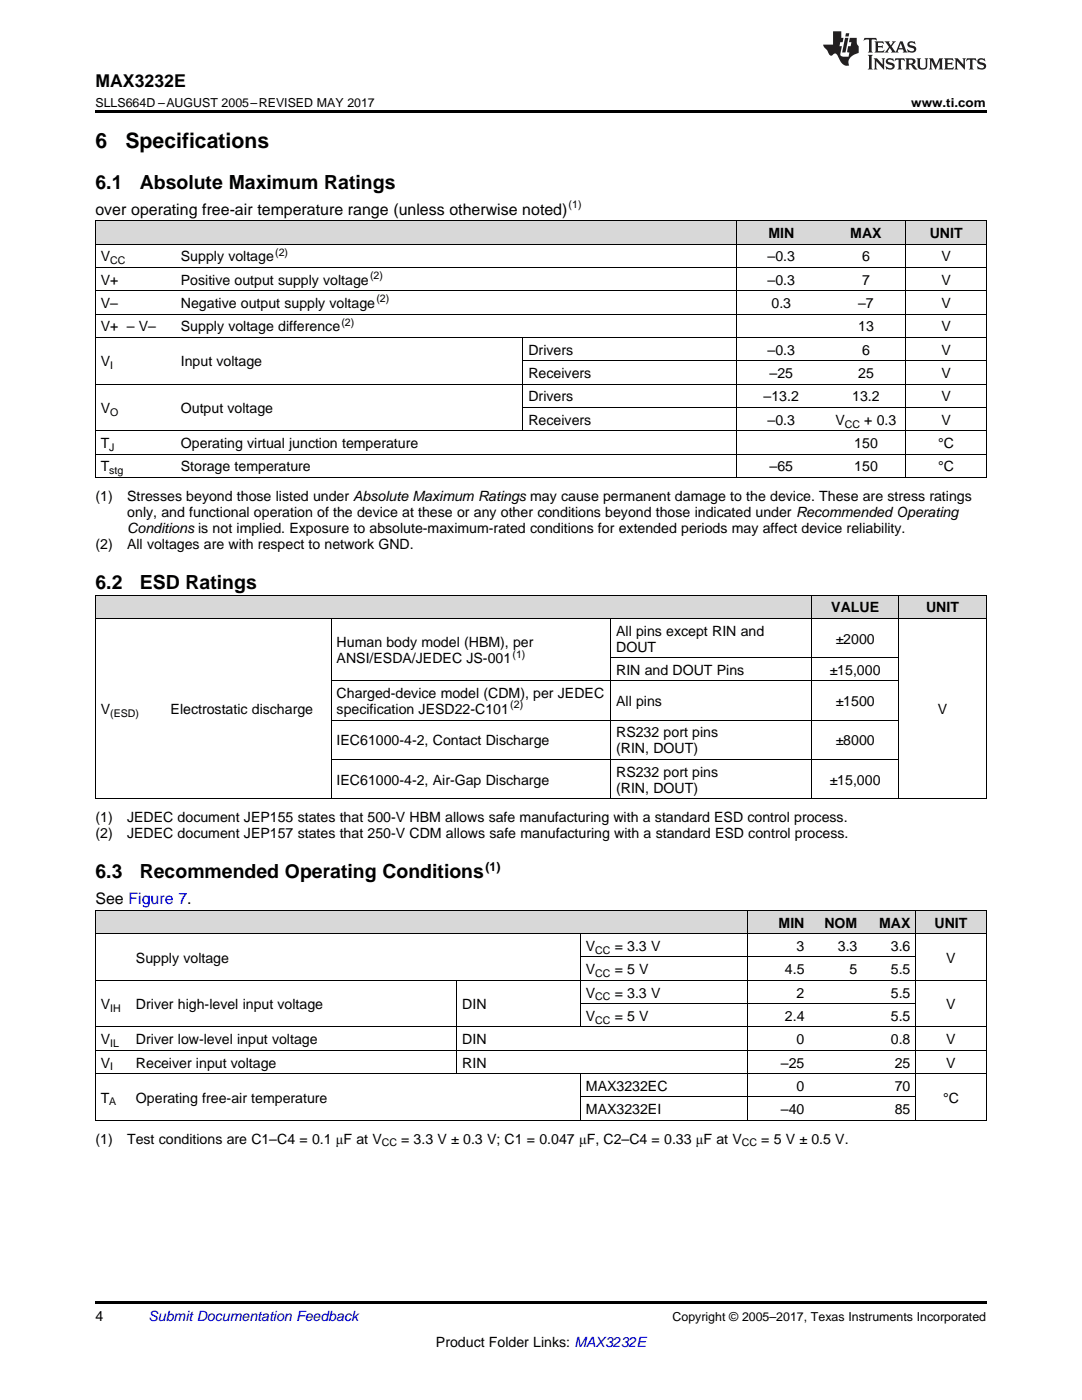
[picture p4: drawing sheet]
<svg xmlns="http://www.w3.org/2000/svg" width="216mm" height="279mm" viewBox="0 0 216 279" stroke-linecap="round" stroke-linejoin="round" font-family="sans-serif">
<defs><g id="words">
<g font-size="4.2">
<text x="19" y="29.6">6</text>
<text x="25" y="29.6">Specifications</text>
</g>
<g font-size="3.9">
<text x="19" y="37.7">6.1</text>
<text x="27.9" y="37.7">Absolute Maximum Ratings</text>
<text x="19" y="117.5">6.2</text>
<text x="27.9" y="117.5">ESD Ratings</text>
<text x="19" y="175.3">6.3</text>
<text x="27.9" y="175.3">Recommended Operating Conditions</text>
</g>
<text font-size="3.5" x="19" y="17.3">MAX3232E</text>
<g font-size="3.2">
<text x="19" y="42.9">over operating free-air temperature range (unless otherwise noted)</text>
<text x="19" y="180.4">See Figure 7.</text>
</g>
<g font-size="2.8">
<text x="153.3" y="47.5">MIN</text>
<text x="169.7" y="47.5">MAX</text>
<text x="185.5" y="47.5">UNIT</text>
<text x="20.1" y="52.2">V</text>
<text x="36.1" y="52.2">Supply voltage</text>
<text x="153.2" y="52.2">–0.3</text>
<text x="172" y="52.2">6</text>
<text x="187.9" y="52.2">V</text>
<text x="20.1" y="56.8">V+</text>
<text x="36.1" y="56.8">Positive output supply voltage</text>
<text x="153.2" y="56.8">–0.3</text>
<text x="172" y="56.8">7</text>
<text x="187.9" y="56.8">V</text>
<text x="20.1" y="61.5">V–</text>
<text x="36.1" y="61.5">Negative output supply voltage</text>
<text x="154" y="61.5">0.3</text>
<text x="171.2" y="61.5">–7</text>
<text x="187.9" y="61.5">V</text>
<text x="20.1" y="66.1">V+ – V–</text>
<text x="36.1" y="66.1">Supply voltage difference</text>
<text x="105.4" y="70.8">Drivers</text>
<text x="153.2" y="70.8">–0.3</text>
<text x="171.2" y="66.1">13</text>
<text x="172" y="70.8">6</text>
<text x="187.9" y="66.1">V</text>
<text x="187.9" y="70.8">V</text>
<text x="20.1" y="73.1">V</text>
<text x="36.1" y="73.1">Input voltage</text>
<text x="105.4" y="75.5">Receivers</text>
<text x="153.6" y="75.5">–25</text>
<text x="171.2" y="75.5">25</text>
<text x="187.9" y="75.5">V</text>
<text x="20.1" y="82.4">V</text>
<text x="36.1" y="82.4">Output voltage</text>
<text x="105.4" y="80.1">Drivers</text>
<text x="152.4" y="80.1">–13.2</text>
<text x="170" y="80.1">13.2</text>
<text x="187.9" y="80.1">V</text>
<text x="20.1" y="89.4">T</text>
<text x="36.1" y="89.4">Operating virtual junction temperature</text>
<text x="105.4" y="84.8">Receivers</text>
<text x="153.2" y="84.8">–0.3</text>
<text x="166.7" y="84.8">V</text>
<text x="170.5" y="89.4">150</text>
<text x="172.4" y="84.8">+ 0.3</text>
<text x="187.2" y="89.4">°C</text>
<text x="187.9" y="84.8">V</text>
<text x="20.1" y="94.1">T</text>
<text x="36.1" y="94.1">Storage temperature</text>
<text x="153.6" y="94.1">–65</text>
<text x="170.5" y="94.1">150</text>
<text x="187.2" y="94.1">°C</text>
<text x="19" y="99.9">(1)</text>
<text x="25.4" y="99.9">Stresses beyond those listed under Absolute Maximum Ratings may cause permanent damage to the device. These are stress ratings</text>
<text x="25.4" y="103.1">only, and functional operation of the device at these or any other conditions beyond those indicated under Recommended Operating</text>
<text x="25.4" y="106.3">Conditions is not implied. Exposure to absolute-maximum-rated conditions for extended periods may affect device reliability.</text>
<text x="19" y="109.5">(2)</text>
<text x="25.4" y="109.5">All voltages are with respect to network GND.</text>
<text x="165.9" y="122.2">VALUE</text>
<text x="184.8" y="122.2">UNIT</text>
<text x="67.2" y="129.2">Human body model (HBM), per</text>
<text x="122.9" y="126.9">All pins except RIN and</text>
<text x="122.9" y="130">DOUT</text>
<text x="166.8" y="128.4">±2000</text>
<text x="67.2" y="132.4">ANSI/ESDA/JEDEC JS-001</text>
<text x="122.9" y="134.7">RIN and DOUT Pins</text>
<text x="165.6" y="134.7">±15,000</text>
<text x="20.1" y="142.5">V</text>
<text x="34" y="142.5">Electrostatic discharge</text>
<text x="67.2" y="139.3">Charged-device model (CDM), per JEDEC</text>
<text x="67.2" y="142.5">specification JESD22-C101</text>
<text x="122.9" y="140.9">All pins</text>
<text x="166.8" y="140.9">±1500</text>
<text x="187.1" y="142.5">V</text>
<text x="67.2" y="148.8">IEC61000-4-2, Contact Discharge</text>
<text x="122.9" y="147.2">RS232 port pins</text>
<text x="166.8" y="148.8">±8000</text>
<text x="122.9" y="150.4">(RIN, DOUT)</text>
<text x="122.9" y="155">RS232 port pins</text>
<text x="67.2" y="156.6">IEC61000-4-2, Air-Gap Discharge</text>
<text x="122.9" y="158.2">(RIN, DOUT)</text>
<text x="165.6" y="156.6">±15,000</text>
<text x="19" y="164">(1)</text>
<text x="19" y="167.2">(2)</text>
<text x="25.4" y="164">JEDEC document JEP155 states that 500-V HBM allows safe manufacturing with a standard ESD control process.</text>
<text x="25.4" y="167.2">JEDEC document JEP157 states that 250-V CDM allows safe manufacturing with a standard ESD control process.</text>
<text x="155.4" y="185.1">MIN</text>
<text x="164.5" y="185.1">NOM</text>
<text x="175.4" y="185.1">MAX</text>
<text x="186.5" y="185.1">UNIT</text>
<text x="116.9" y="189.8">V</text>
<text x="122.7" y="189.8">= 3.3 V</text>
<text x="159" y="189.8">3</text>
<text x="167.2" y="189.8">3.3</text>
<text x="177.8" y="189.8">3.6</text>
<text x="27.1" y="192.1">Supply voltage</text>
<text x="116.9" y="194.4">V</text>
<text x="122.7" y="194.4">= 5 V</text>
<text x="156.6" y="194.4">4.5</text>
<text x="169.5" y="194.4">5</text>
<text x="177.8" y="194.4">5.5</text>
<text x="188.8" y="192.1">V</text>
<text x="20.1" y="201.4">V</text>
<text x="27.1" y="201.4">Driver high-level input voltage</text>
<text x="92.3" y="201.4">DIN</text>
<text x="116.9" y="199.1">V</text>
<text x="116.9" y="203.7">V</text>
<text x="122.7" y="199.1">= 3.3 V</text>
<text x="122.7" y="203.7">= 5 V</text>
<text x="156.6" y="203.7">2.4</text>
<text x="159" y="199.1">2</text>
<text x="177.8" y="199.1">5.5</text>
<text x="177.8" y="203.7">5.5</text>
<text x="188.8" y="201.4">V</text>
<text x="20.1" y="208.4">V</text>
<text x="27.1" y="208.4">Driver low-level input voltage</text>
<text x="92.3" y="208.4">DIN</text>
<text x="159" y="208.4">0</text>
<text x="177.8" y="208.4">0.8</text>
<text x="188.8" y="208.4">V</text>
<text x="20.1" y="213">V</text>
<text x="27.1" y="213">Receiver input voltage</text>
<text x="92.3" y="213">RIN</text>
<text x="155.8" y="213">–25</text>
<text x="178.5" y="213">25</text>
<text x="188.8" y="213">V</text>
<text x="20.1" y="220">T</text>
<text x="27.1" y="220">Operating free-air temperature</text>
<text x="116.9" y="217.7">MAX3232EC</text>
<text x="159" y="217.7">0</text>
<text x="178.5" y="217.7">70</text>
<text x="188.2" y="220">°C</text>
<text x="116.9" y="222.4">MAX3232EI</text>
<text x="155.8" y="222.4">–40</text>
<text x="178.5" y="222.4">85</text>
<text x="19" y="228.2">(1)</text>
<text x="25.4" y="228.2">Test conditions are C1–C4 = 0.1 μF at V</text>
<text x="80" y="228.2">= 3.3 V ± 0.3 V; C1 = 0.047 μF, C2–C4 = 0.33 μF at V</text>
<text x="151.9" y="228.2">= 5 V ± 0.5 V.</text>
<text x="19" y="263.6">4</text>
<text x="87" y="268.9">Product Folder Links: MAX3232E</text>
</g>
<text font-size="2.8" fill="#0000c8" x="29.6" y="263.6">Submit Documentation Feedback</text>
<g font-size="2.5">
<text x="19" y="21.4">SLLS664D –AUGUST 2005–REVISED MAY 2017</text>
<text x="181.8" y="21.4">www.ti.com</text>
<text x="96.9" y="173.7">(1)</text>
<text x="134.2" y="263.6">Copyright © 2005–2017, Texas Instruments Incorporated</text>
</g>
<g font-size="2.1">
<text x="113.5" y="41.6">(1)</text>
<text x="22" y="52.7">CC</text>
<text x="54.9" y="51">(2)</text>
<text x="73.8" y="55.7">(2)</text>
<text x="68.1" y="65">(2)</text>
<text x="75.1" y="60.4">(2)</text>
<text x="22" y="73.7">I</text>
<text x="22" y="83">O</text>
<text x="21.8" y="90">J</text>
<text x="168.6" y="85.3">CC</text>
<text x="21.8" y="94.7">stg</text>
<text x="102.3" y="131.2">(1)</text>
<text x="22" y="143.1">(ESD)</text>
<text x="101.8" y="141.4">(2)</text>
<text x="118.8" y="190.3">CC</text>
<text x="118.8" y="195">CC</text>
<text x="22" y="202">IH</text>
<text x="118.8" y="199.6">CC</text>
<text x="22" y="209">IL</text>
<text x="118.8" y="204.3">CC</text>
<text x="22" y="213.6">I</text>
<text x="21.8" y="220.6">A</text>
<text x="76.2" y="228.8">CC</text>
<text x="148" y="228.8">CC</text>
</g>
</g></defs>
<g fill="#d8d8d8">
<path d="M19 181.7h7.1v4.7h-7.1z"/>
<path d="M26.1 181.7h65.1v4.7h-65.1z"/>
<path d="M91.2 181.7h24.7v4.7h-24.7z"/>
<path d="M115.9 181.7h33.4v4.7h-33.4z"/>
<path d="M149.3 181.7h12.3v4.7h-12.3z"/>
<path d="M161.6 181.7h10.6v4.7h-10.6z"/>
<path d="M172.2 181.7h10.5v4.7h-10.5z"/>
<path d="M182.7 181.7h14.1v4.7h-14.1z"/>
<path d="M19 118.8h14v4.7h-14z"/>
<path d="M33 118.8h33.1v4.7h-33.1z"/>
<path d="M66.1 118.8h55.8v4.7h-55.8z"/>
<path d="M121.9 118.8h40.1v4.7h-40.1z"/>
<path d="M162 118.8h17.4v4.7h-17.4z"/>
<path d="M179.4 118.8h17.4v4.7h-17.4z"/>
<path d="M19 44.1h16v4.7h-16z"/>
<path d="M35 44.1h69.4v4.7h-69.4z"/>
<path d="M104.4 44.1h42.6v4.7h-42.6z"/>
<path d="M147 44.1h17.8v4.7h-17.8z"/>
<path d="M164.8 44.1h16v4.7h-16z"/>
<path d="M180.8 44.1h16v4.7h-16z"/>
</g>
<g fill="#000">
<path d="M19 22h177.8v.5h-177.8zM19 159.4l.2 .1zM66 159.4l.1 .1zM121.8 159.4l.1 .1zM161.9 159.4l.1 .1zM179.3 159.4l.1 .1zM196.7 159.4l.1 .1zM19 223.6h.2zM91.1 223.6h.1zM115.7 223.6h.2zM149.2 223.6h.1zM161.5 223.6h.1z"/>
<path d="M172.1 223.6h.1zM182.6 223.6h.1zM196.7 223.6h.1zM19 259.7h177.8v.5h-177.8z"/>
</g>
<g fill="none" stroke="#000" stroke-width=".2">
<path d="M19 58h177.8M19 53.4h177.8M19 48.7h177.8M19 44.1h177.8M19.1 44.1v51.3M147 44.1v51.3M180.8 44.1v51.3M196.8 44.1v51.3M19 76.7h177.8M19 67.4h177.8M19 62.7h177.8M104.3 67.4v18.6"/>
<path d="M104.4 72h92.4M19 95.3h177.8M19 90.6h177.8M19 86h177.8M104.4 81.3h92.4M19 118.8h177.8M19.1 118.8v40.7M161.9 118.8v40.7M179.3 118.8v40.7M196.8 118.8v40.7M19 123.4h177.8M66.1 123.4v36.1"/>
<path d="M66.1 135.9h113.3M121.8 123.4v36.1M121.9 131.3h57.5M19 159.4h177.8M66.1 151.6h113.3M66.1 143.7h113.3M19 195.6h177.8M19 186.3h177.8M19 181.7h177.8M19.1 181.7v41.9M91.1 195.7v18.6M115.8 186.3v18.7"/>
<path d="M115.9 191h66.8M149.2 181.7v41.9M182.7 181.7v41.9M196.8 181.7v41.9M19 214.3h177.8M19 209.6h177.8M19 204.9h177.8M115.8 214.3v9.3M115.9 218.9h66.8M115.9 200.3h66.8M19 223.6h177.8"/>
</g>
<g fill="#231f20">
<path d="M172.5 7.6l-.1 .5 .4-.2h.6v.1v2.1l-.2 .4h.9l-.2-.4v-2.1l.1-.1h.5l.5 .2-.2-.5zM174.5 8.3l.2 .3v1.5l-.2 .4h1.8l.2-.6a1.04 1.04 0 0 1-1.3 .2v-.7h.6l.3 .2v-.6l-.3 .2h-.6v-.6l.8-.1 .4 .3-.2-.5zM176.5 8.3l.9 1.1-.9 1.1h.8l-.2-.2 .4-.7 .5 .7-.2 .2h1.5l-.2-.2 .2-.4h.9l.1 .4-.2 .2h1l-.3-.3-.7-1.9h-.5l-.9 2-.8-1 .9-1h-.8l.1 .3-.4 .5-.3-.6 .1-.2zM179.7 8.6l.4 1h-.7zM181.3 8.4a.63 .63 0 0 0-.2 .7 .63 .63 0 0 0 .6 .4l.6 .2 .1 .2a.75 .75 0 0 1-.7 .4 .75 .75 0 0 1-.6-.5l.1 .7 .1-.1a1.11 1.11 0 0 0 1.5-.6 1.13 1.13 0 0 0-1.2-.8l-.1-.4a1.04 1.04 0 0 1 1.2 .2l-.2-.5-.2 .1-.4-.2zM173.2 10.9l.2 .4v2.2l-.2 .4h1l-.3-.4v-2.2l.3-.4zM174.3 11.6l.3 .4v1.5l-.3 .4h.8l-.2-.4v-1.3l1.5 1.7v-1.9l.2-.4h-.7l.2 .4v.9l-1.1-1.3zM177 11.8a.62 .62 0 0 0-.2 .7 .62 .62 0 0 0 .6 .4l.6 .1 .1 .3a.76 .76 0 0 1-.7 .3 .76 .76 0 0 1-.7-.4l.2 .7 .1-.1a1.11 1.11 0 0 0 1.5-.6 1.13 1.13 0 0 0-1.2-.8l-.1-.4a1.04 1.04 0 0 1 1.2 .2l-.2-.6-.2 .1-.5-.1zM178.7 11.6l-.2 .6a.61 .61 0 0 1 .8-.3v1.6l-.2 .4h.9l-.2-.4v-1.6a.63 .63 0 0 1 .7 .3l-.1-.6zM180.6 11.6l.3 .4v1.5l-.3 .4h1l-.2-.2-.1-.8 .6 .2a.76 .76 0 0 0 1.2 .7l-1-1a.58 .58 0 0 0 .6-.5 .58 .58 0 0 0-.5-.6zM181.4 11.9h.1a.45 .45 0 0 1 .5 .1 .45 .45 0 0 1 .1 .5l-.8 .2zM182.9 11.6l.2 .2a2.17 2.17 0 0 0 .3 1.9 .99 .99 0 0 0 1.6-.6v-1.1l.2-.4h-.7l.2 .2a1.92 1.92 0 0 1-.2 1.8 .6 .6 0 0 1-.9-.5v-1.1l.2-.4zM185.4 11.6l.2 .4v1.5l-.2 .4h.7l-.2-.4v-1.4l.8 1.8 .8-1.8v1.4l-.2 .4h.9l-.2-.4v-1.5l.2-.4h-.8l-.6 1.5-.6-1.5zM188.4 11.6l.2 .4v1.5l-.2 .4h1.8l.1-.6a1.04 1.04 0 0 1-1.2 .1v-.6h.5l.4 .2v-.6l-.4 .2h-.5v-.7h.8l.3 .3-.1-.6zM190.5 11.6l.2 .4v1.5l-.2 .4h.7l-.2-.4v-1.3l1.5 1.7v-1.9l.2-.4h-.7l.2 .4v.9l-1.1-1.3zM192.9 11.6l-.1 .6a.61 .61 0 0 1 .7-.3l.1 1.6-.3 .4h1l-.3-.4 .1-1.6a.63 .63 0 0 1 .7 .3l-.1-.6zM195.2 11.8a.62 .62 0 0 0-.2 .7 .62 .62 0 0 0 .6 .4l.6 .1 .1 .3a.76 .76 0 0 1-.7 .3 .76 .76 0 0 1-.6-.4l.1 .7 .1-.1a1.11 1.11 0 0 0 1.6-.6 1.13 1.13 0 0 0-1.3-.8l-.1-.4a1.04 1.04 0 0 1 1.2 .2l-.1-.6-.2 .1-.5-.1z"/>
<path d="M166.2 6.3v2.6h-1.9v.4l.8 .9a.91 .91 0 0 0 1 .8 .56 .56 0 0 1 .5-.3 .56 .56 0 0 1 .5 .3l.4 .8a1.53 1.53 0 0 0 1.9 1.2 1.54 1.54 0 0 1 1-2.1l.9-.3v-1.4a1.52 1.52 0 0 1-.4-1.6h-1.3l-.2 .8h.5l-.2 .8h-.5l-.1 1v.2l.4 .1-.2 .8a1.93 1.93 0 0 1-1.6-.3l.3-1.8h-.5l.2-.8h.4l.2-.8h-.4v-1.3zM168.6 7.6l-.6 2.9h.7l.6-2.9zM168.8 6.6l-.1 .7h.6l.2-.7z"/>
</g>
<use href="#words"/>
</svg>
